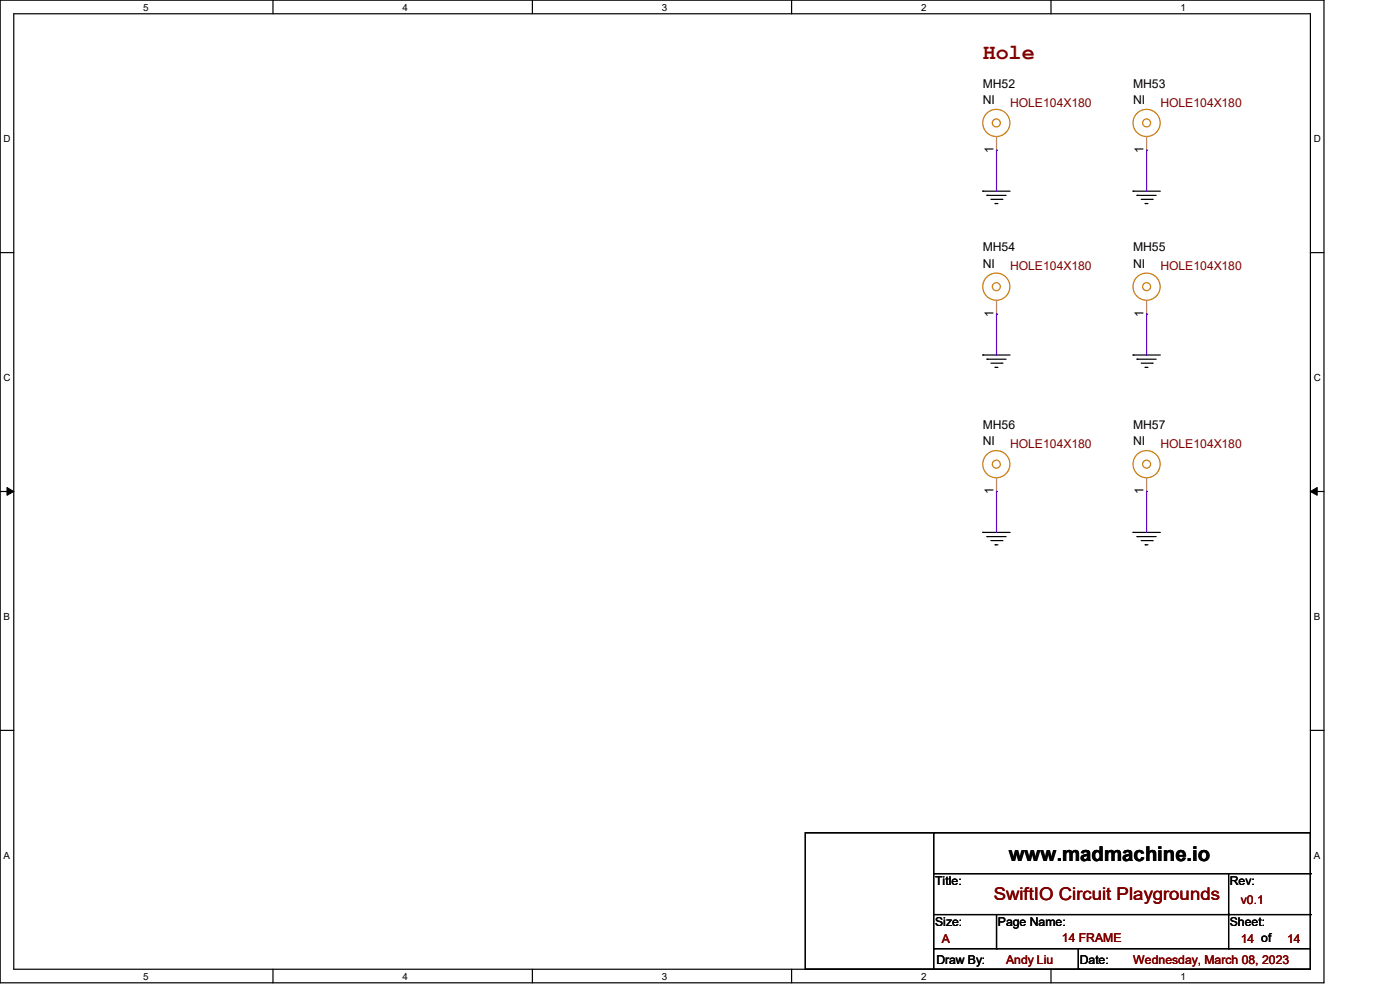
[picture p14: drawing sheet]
<svg xmlns="http://www.w3.org/2000/svg" width="297mm" height="210mm" viewBox="0 0 297 210" stroke-linecap="round" stroke-linejoin="round" font-family="sans-serif">
<defs><g id="words">
<text font-size="4.6" fill="#800000" x="208.5" y="12.6">Hole</text>
<text font-size="4.3" x="214" y="182.7">www.madmachine.io</text>
<text font-size="3.7" fill="#800000" x="210.8" y="191">SwiftIO Circuit Playgrounds</text>
<g font-size="2.6">
<text x="208.5" y="18.6">MH52</text>
<text x="208.5" y="22.1">NI</text>
<text x="240.4" y="18.6">MH53</text>
<text x="240.4" y="22.1">NI</text>
<text x="210.8" y="32.5" transform="rotate(-90 210.8 32.5)">1</text>
<text x="242.6" y="32.5" transform="rotate(-90 242.6 32.5)">1</text>
<text x="208.5" y="53.3">MH54</text>
<text x="240.4" y="53.3">MH55</text>
<text x="208.5" y="56.8">NI</text>
<text x="240.4" y="56.8">NI</text>
<text x="210.8" y="67.2" transform="rotate(-90 210.8 67.2)">1</text>
<text x="242.6" y="67.2" transform="rotate(-90 242.6 67.2)">1</text>
<text x="208.5" y="91">MH56</text>
<text x="208.5" y="94.4">NI</text>
<text x="240.4" y="91">MH57</text>
<text x="240.4" y="94.4">NI</text>
<text x="210.8" y="104.9" transform="rotate(-90 210.8 104.9)">1</text>
<text x="242.6" y="104.9" transform="rotate(-90 242.6 104.9)">1</text>
<text x="198.4" y="187.7">Title:</text>
<text x="260.9" y="187.7">Rev:</text>
<text x="198.4" y="196.3">Size:</text>
<text x="211.7" y="196.3">Page Name:</text>
<text x="260.9" y="196.3">Sheet:</text>
<text x="198.7" y="204.5">Draw By:</text>
<text x="229.1" y="204.5">Date:</text>
</g>
<g font-size="2.6" fill="#800000">
<text x="214.3" y="22.6">HOLE104X180</text>
<text x="246.2" y="22.6">HOLE104X180</text>
<text x="214.3" y="57.4">HOLE104X180</text>
<text x="246.2" y="57.4">HOLE104X180</text>
<text x="214.3" y="95">HOLE104X180</text>
<text x="246.2" y="95">HOLE104X180</text>
<text x="263.2" y="191.7">v0.1</text>
<text x="199.8" y="200.1">A</text>
<text x="225.3" y="199.8">14 FRAME</text>
<text x="263.2" y="200.1">14 of</text>
<text x="273.1" y="200.1">14</text>
<text x="213.4" y="204.5">Andy Liu</text>
<text x="240.4" y="204.5">Wednesday, March 08, 2023</text>
</g>
<g font-size="2.1">
<text x="30.4" y="2.2">5</text>
<text x="85.4" y="2.2">4</text>
<text x="140.4" y="2.2">3</text>
<text x="195.4" y="2.2">2</text>
<text x="250.4" y="2.2">1</text>
<text x=".8" y="30.1">D</text>
<text x="278.7" y="30.1">D</text>
<text x=".8" y="80.8">C</text>
<text x="278.7" y="80.8">C</text>
<text x=".8" y="131.5">B</text>
<text x="278.7" y="131.5">B</text>
<text x=".8" y="182.2">A</text>
<text x="278.7" y="182.2">A</text>
<text x="30.4" y="207.8">5</text>
<text x="85.4" y="207.8">4</text>
<text x="140.4" y="207.8">3</text>
<text x="195.4" y="207.8">2</text>
<text x="250.4" y="207.8">1</text>
</g>
</g></defs>
<path d="M0 0h280.9v208.5h-280.9zM2.9 2.9h275.1v202.7h-275.1z" fill="none" stroke="#000" stroke-width=".25"/>
<g fill="#fff">
<path d="M30.4 .3h1.1v2.4h-1.1z"/>
<path d="M30.4 205.9h1.1v2.3h-1.1z"/>
</g>
<path d="M57.9 0v2.9M57.9 205.6v2.9" fill="none" stroke="#000" stroke-width=".25"/>
<g fill="#fff">
<path d="M85.4 .3h1.1v2.4h-1.1z"/>
<path d="M85.4 205.9h1.1v2.3h-1.1z"/>
</g>
<path d="M112.9 0v2.9M112.9 205.6v2.9" fill="none" stroke="#000" stroke-width=".25"/>
<g fill="#fff">
<path d="M140.4 .3h1.2v2.4h-1.2z"/>
<path d="M140.4 205.9h1.2v2.3h-1.2z"/>
</g>
<path d="M167.9 0v2.9M167.9 205.6v2.9" fill="none" stroke="#000" stroke-width=".25"/>
<g fill="#fff">
<path d="M195.4 .3h1.2v2.4h-1.2z"/>
<path d="M195.4 205.9h1.2v2.3h-1.2z"/>
</g>
<path d="M223 0v2.9M223 205.6v2.9" fill="none" stroke="#000" stroke-width=".25"/>
<g fill="#fff">
<path d="M250.4 .3h1.2v2.4h-1.2z"/>
<path d="M250.4 205.9h1.2v2.3h-1.2z"/>
<path d="M.8 28.2h1.4v2.4h-1.4z"/>
<path d="M278.7 28.2h1.5v2.4h-1.5z"/>
<path d="M.8 78.9h1.4v2.3h-1.4z"/>
<path d="M278.7 78.9h1.5v2.3h-1.5z"/>
</g>
<path d="M0 53.6h2.9M278 53.6h2.9" fill="none" stroke="#000" stroke-width=".25"/>
<g fill="#fff">
<path d="M.8 129.6h1.3v2.3h-1.3z"/>
<path d="M278.7 129.6h1.4v2.3h-1.4z"/>
</g>
<path d="M0 104.3h2.9M278 104.3h2.9" fill="none" stroke="#000" stroke-width=".25"/>
<path d="M1.5 103.4l1.4 .9-1.4 .8zM278 104.3l1.4-.9v1.7z" fill="#000" stroke="#000" stroke-width=".21"/>
<g fill="#fff">
<path d="M.8 180.3h1.3v2.3h-1.3z"/>
<path d="M278.7 180.3h1.4v2.3h-1.4z"/>
</g>
<g fill="none" stroke="#000" stroke-width=".25">
<path d="M208.5 40.6h.1M208.5 40.6h5.8M209.4 41.4h.1M209.4 41.4h4M210.2 42.3h2.4M211.1 43.2h.1M211.1 43.2h.6M212.6 42.3h.1M240.4 40.6h.1M240.4 40.6h5.8M241.2 41.4h.1M241.2 41.4h4.1"/>
<path d="M242.1 42.3h2.3M243 43.2h.1M243 43.2h.5M244.4 42.3h.1M208.5 75.3h.1M208.5 75.3h5.8M209.4 76.2h.1M209.4 76.2h4M210.2 77h2.4M211.1 77.9h.1M211.1 77.9h.6M212.6 77h.1"/>
<path d="M240.4 75.3h.1M240.4 75.3h5.8M241.2 76.2h.1M241.2 76.2h4.1M242.1 77h2.3M243 77.9h.1M243 77.9h.5M244.4 77h.1M208.5 112.9h.1M208.5 112.9h5.8M209.4 113.8h.1M209.4 113.8h4"/>
<path d="M210.2 114.7h2.4M211.1 115.6h.1M211.1 115.6h.6M212.6 114.7h.1M240.4 112.9h.1M240.4 112.9h5.8M241.2 113.8h.1M241.2 113.8h4.1M242.1 114.7h2.3M243 115.6h.1M243 115.6h.5M244.4 114.7h.1"/>
<path d="M0 154.9h2.9M278 154.9h2.9M170.9 176.7h107.1v28.9h-107.1zM198.1 176.7h.1M198.1 176.7v28.9M198.1 194h79.9M198.1 185.3h79.9M211.4 194v7.3M260.6 194h.1M260.6 185.3v16M278 194h.1M278 185.3h.1"/>
<path d="M198.1 201.3h.1M198.1 201.3h79.9M211.4 201.3h.1M228.8 205.6h.1M228.8 201.3v4.3M260.6 201.3h.1"/>
</g>
<g fill="none" stroke="#cc8006" stroke-width=".25">
<circle cx="211.4" cy="26.1" r="2.88"/>
<circle cx="211.4" cy="26.1" r=".85"/>
<circle cx="243.2" cy="26.1" r="2.88"/>
<circle cx="243.2" cy="26.1" r=".85"/>
<circle cx="211.4" cy="60.8" r="2.88"/>
<circle cx="211.4" cy="60.8" r=".85"/>
<circle cx="243.2" cy="60.8" r="2.88"/>
<circle cx="243.2" cy="60.8" r=".85"/>
<circle cx="211.4" cy="98.5" r="2.88"/>
<circle cx="211.4" cy="98.5" r=".85"/>
<circle cx="243.2" cy="98.5" r="2.88"/>
<circle cx="243.2" cy="98.5" r=".85"/>
</g>
<path d="M211.4 31.9h.1M211.4 29v2.9M243.2 31.9h.1M243.2 29v2.9M211.4 66.6h.1M211.4 63.7v2.9M243.2 66.6h.1M243.2 63.7v2.9M211.4 104.3h.1M211.4 101.4v2.9M243.2 104.3h.1M243.2 101.4v2.9" fill="none" stroke="#a84" stroke-width=".25"/>
<path d="M211.4 31.9h.1M211.4 31.9v8.7M243.2 31.9h.1M243.2 31.9v8.7M211.4 66.6h.1M211.4 66.6v8.7M243.2 66.6h.1M243.2 66.6v8.7M211.4 104.3h.1M211.4 104.3v8.6M243.2 104.3h.1M243.2 104.3v8.6" fill="none" stroke="#4200ff" stroke-width=".25"/>
<use href="#words"/>
</svg>
